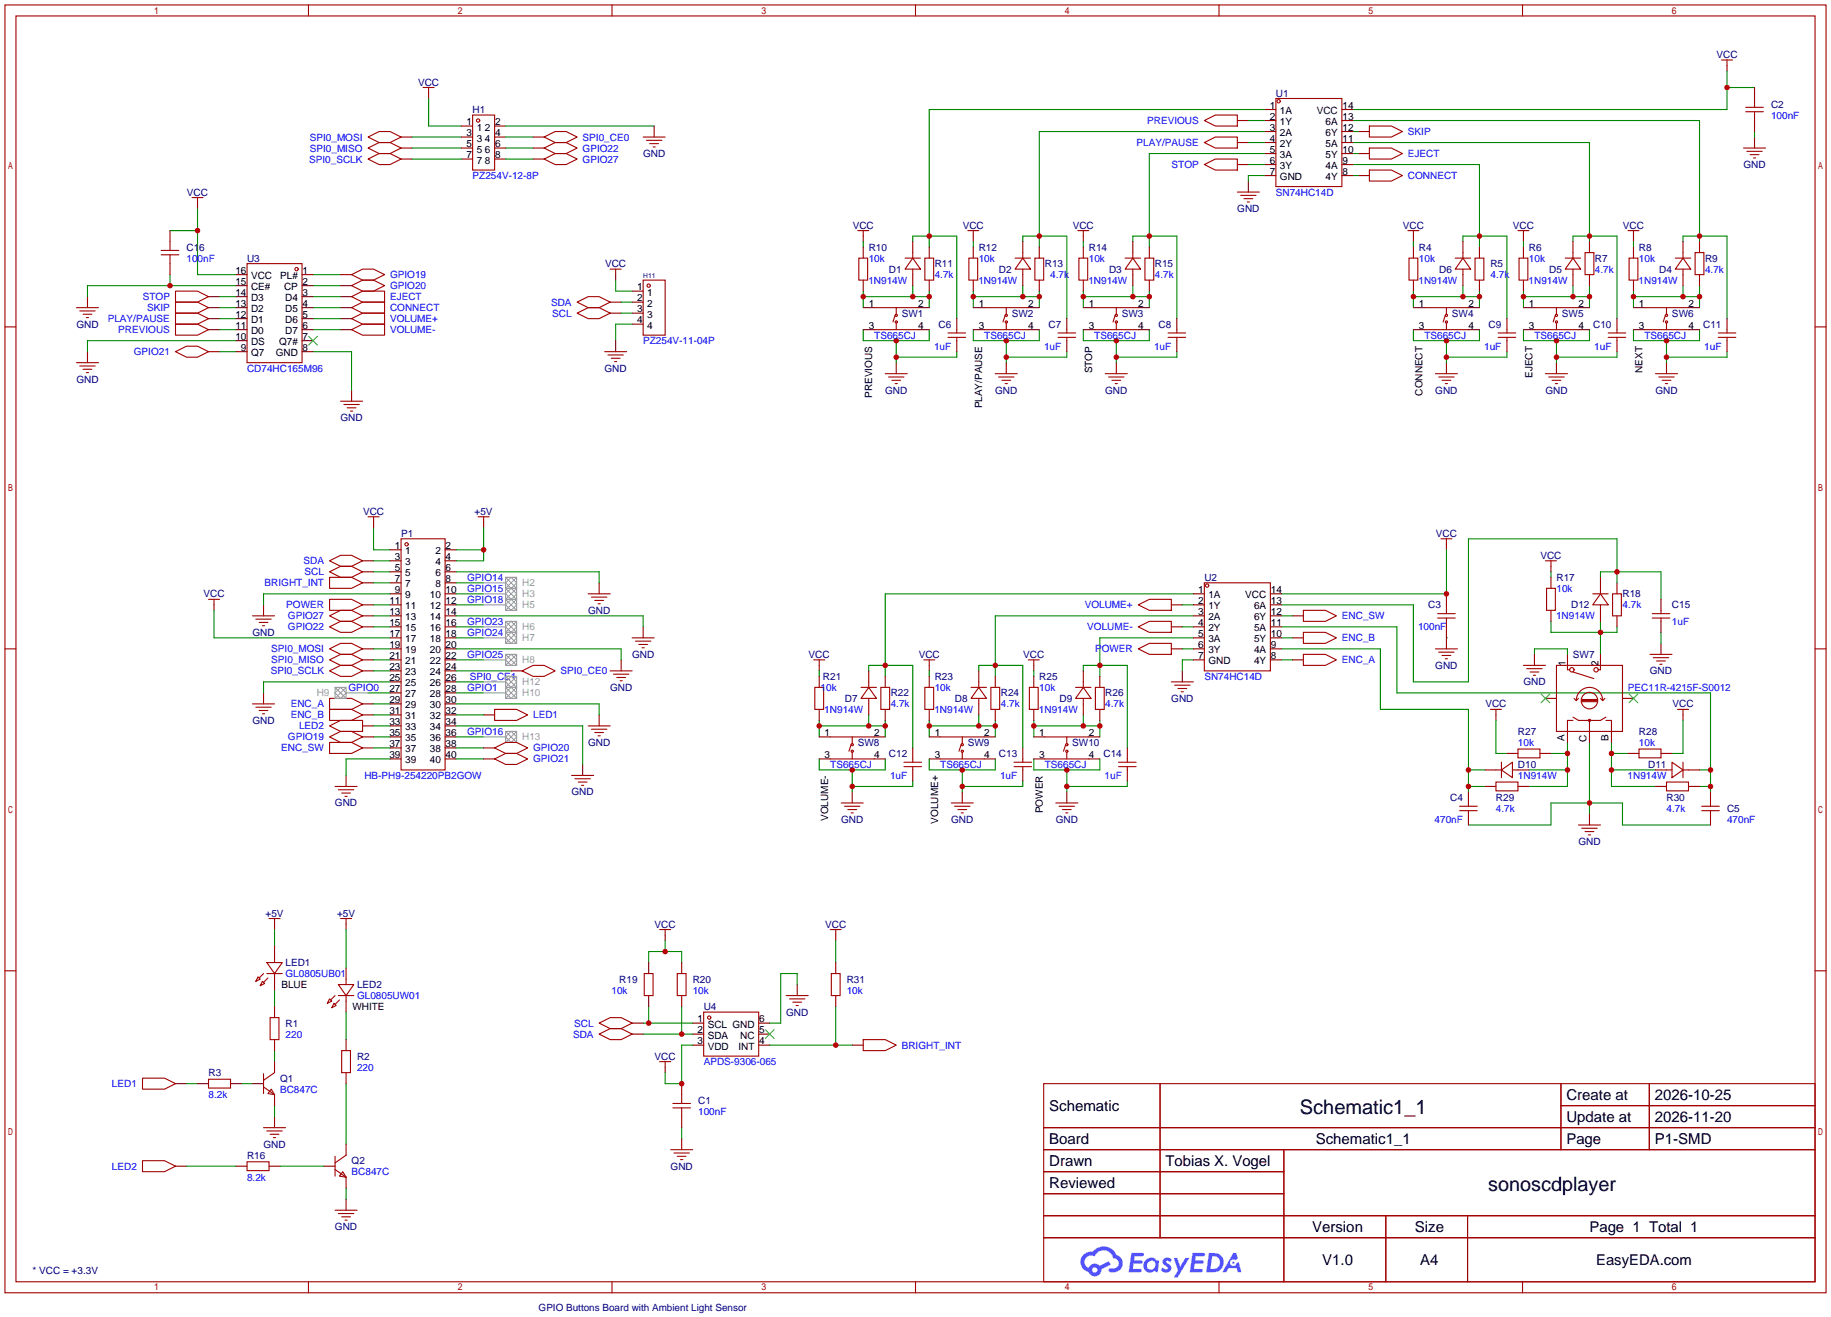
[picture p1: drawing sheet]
<svg xmlns="http://www.w3.org/2000/svg" width="423mm" height="304mm" viewBox="0 0 423 304" stroke-linecap="round" stroke-linejoin="round" font-family="sans-serif">
<defs><g id="words">
<g font-size="4.6">
<text x="300.1" y="257">Schematic1_1</text>
<text x="343.6" y="274.7">sonoscdplayer</text>
</g>
<g font-size="3.5">
<text x="242.2" y="256.4">Schematic</text>
<text x="361.6" y="253.9">Create at</text>
<text x="382" y="253.9">2026-10-25</text>
<text x="361.6" y="259">Update at</text>
<text x="382" y="259">2026-11-20</text>
<text x="242.2" y="264">Board</text>
<text x="242.2" y="269.1">Drawn</text>
<text x="303.7" y="264">Schematic1_1</text>
<text x="382" y="264">P1-SMD</text>
<text x="242.2" y="274.2">Reviewed</text>
<text x="302.9" y="284.4">Version</text>
<text x="326.6" y="284.4">Size</text>
<text x="305.2" y="292">V1.0</text>
<text x="327.8" y="292">A4</text>
</g>
<g font-size="3.4">
<text x="361.6" y="264">Page</text>
<text x="269" y="269.1">Tobias X. Vogel</text>
<text x="366.9" y="284.3">Page 1 Total 1</text>
<text x="368.4" y="291.9">EasyEDA.com</text>
</g>
<g font-size="2.3" fill="#000080">
<text x="396.2" y="13.4">VCC</text>
<text x="96.5" y="19.7">VCC</text>
<text x="294.5" y="22.3">U1</text>
<text x="109.1" y="26.1">H1</text>
<text x="408.8" y="24.8">C2</text>
<text x="148.4" y="36.2">GND</text>
<text x="402.4" y="38.8">GND</text>
<text x="43.2" y="45.1">VCC</text>
<text x="196.8" y="52.8">VCC</text>
<text x="222.2" y="52.8">VCC</text>
<text x="247.6" y="52.8">VCC</text>
<text x="285.6" y="48.9">GND</text>
<text x="323.8" y="52.8">VCC</text>
<text x="349.2" y="52.8">VCC</text>
<text x="374.6" y="52.8">VCC</text>
<text x="43.1" y="57.8">C16</text>
<text x="200.5" y="57.8">R10</text>
<text x="225.9" y="57.8">R12</text>
<text x="251.3" y="57.8">R14</text>
<text x="327.5" y="57.8">R4</text>
<text x="352.9" y="57.8">R6</text>
<text x="378.3" y="57.8">R8</text>
<text x="57" y="60.4">U3</text>
<text x="139.7" y="61.6">VCC</text>
<text x="205.2" y="62.9">D1</text>
<text x="215.8" y="61.6">R11</text>
<text x="230.6" y="62.9">D2</text>
<text x="241.2" y="61.6">R13</text>
<text x="256" y="62.9">D3</text>
<text x="266.6" y="61.6">R15</text>
<text x="332.2" y="62.9">D6</text>
<text x="344" y="61.6">R5</text>
<text x="357.6" y="62.9">D5</text>
<text x="368.2" y="60.4">R7</text>
<text x="383" y="62.9">D4</text>
<text x="393.6" y="60.4">R9</text>
<text x="17.6" y="75.6">GND</text>
<text x="208.2" y="73.1">SW1</text>
<text x="216.6" y="75.6">C6</text>
<text x="233.6" y="73.1">SW2</text>
<text x="242" y="75.6">C7</text>
<text x="259" y="73.1">SW3</text>
<text x="267.4" y="75.6">C8</text>
<text x="335.2" y="73.1">SW4</text>
<text x="343.6" y="75.6">C9</text>
<text x="360.6" y="73.1">SW5</text>
<text x="367.7" y="75.6">C10</text>
<text x="386" y="73.1">SW6</text>
<text x="393.1" y="75.6">C11</text>
<text x="17.6" y="88.3">GND</text>
<text x="139.5" y="85.8">GND</text>
<text x="204.3" y="90.9">GND</text>
<text x="229.7" y="90.9">GND</text>
<text x="255.1" y="90.9">GND</text>
<text x="331.3" y="90.9">GND</text>
<text x="356.7" y="90.9">GND</text>
<text x="382.1" y="90.9">GND</text>
<text x="78.6" y="97.2">GND</text>
<text x="83.8" y="118.8">VCC</text>
<text x="109.5" y="118.8">+5V</text>
<text x="92.6" y="123.9">P1</text>
<text x="331.4" y="123.9">VCC</text>
<text x="355.6" y="129">VCC</text>
<text x="47" y="137.8">VCC</text>
<text x="278" y="134">U2</text>
<text x="359.3" y="134">R17</text>
<text x="374.5" y="137.8">R18</text>
<text x="135.7" y="141.7">GND</text>
<text x="329.7" y="140.4">C3</text>
<text x="362.7" y="140.4">D12</text>
<text x="386" y="140.4">C15</text>
<text x="58.3" y="146.7">GND</text>
<text x="145.9" y="151.8">GND</text>
<text x="186.7" y="151.8">VCC</text>
<text x="212.1" y="151.8">VCC</text>
<text x="236.2" y="151.8">VCC</text>
<text x="331.3" y="154.4">GND</text>
<text x="363.1" y="151.8">SW7</text>
<text x="380.8" y="155.6">GND</text>
<text x="140.8" y="159.4">GND</text>
<text x="189.9" y="156.9">R21</text>
<text x="195" y="162">D7</text>
<text x="205.6" y="160.7">R22</text>
<text x="215.8" y="156.9">R23</text>
<text x="220.4" y="162">D8</text>
<text x="231" y="160.7">R24</text>
<text x="239.9" y="156.9">R25</text>
<text x="244.6" y="162">D9</text>
<text x="255.1" y="160.7">R26</text>
<text x="270.4" y="162">GND</text>
<text x="351.6" y="158.2">GND</text>
<text x="58.3" y="167.1">GND</text>
<text x="342.9" y="163.2">VCC</text>
<text x="386.1" y="163.2">VCC</text>
<text x="135.7" y="172.1">GND</text>
<text x="198" y="172.1">SW8</text>
<text x="223.4" y="172.1">SW9</text>
<text x="247.5" y="172.1">SW10</text>
<text x="350.4" y="169.6">R27</text>
<text x="378.3" y="169.6">R28</text>
<text x="205.2" y="174.7">C12</text>
<text x="230.6" y="174.7">C13</text>
<text x="254.7" y="174.7">C14</text>
<text x="350.4" y="177.2">D10</text>
<text x="380.4" y="177.2">D11</text>
<text x="131.9" y="183.6">GND</text>
<text x="334.7" y="184.8">C4</text>
<text x="345.3" y="184.8">R29</text>
<text x="384.7" y="184.8">R30</text>
<text x="77.3" y="186.1">GND</text>
<text x="194.2" y="189.9">GND</text>
<text x="219.6" y="189.9">GND</text>
<text x="243.7" y="189.9">GND</text>
<text x="398.7" y="187.4">C5</text>
<text x="364.3" y="195">GND</text>
<text x="61.3" y="211.5">+5V</text>
<text x="77.8" y="211.5">+5V</text>
<text x="151.1" y="214">VCC</text>
<text x="190.5" y="214">VCC</text>
<text x="65.9" y="222.9">LED1</text>
<text x="143" y="226.7">R19</text>
<text x="159.9" y="226.7">R20</text>
<text x="195.5" y="226.7">R31</text>
<text x="82.4" y="228">LED2</text>
<text x="162.4" y="233.1">U4</text>
<text x="65.9" y="236.9">R1</text>
<text x="181.5" y="234.4">GND</text>
<text x="82.4" y="244.5">R2</text>
<text x="151.1" y="244.5">VCC</text>
<text x="48.1" y="248.3">R3</text>
<text x="64.6" y="249.6">Q1</text>
<text x="161.2" y="254.7">C1</text>
<text x="57" y="267.4">R16</text>
<text x="60.8" y="264.8">GND</text>
<text x="81.2" y="268.7">Q2</text>
<text x="154.8" y="269.9">GND</text>
<text x="77.3" y="283.9">GND</text>
<text x="124.3" y="302.4">GPIO Buttons Board with Ambient Light Sensor</text>
</g>
<g font-size="2.3">
<text x="107.7" y="28.9">1</text>
<text x="114.3" y="28.9">2</text>
<text x="293.1" y="25">1</text>
<text x="293.1" y="27.6">2</text>
<text x="295.5" y="26.3">1A</text>
<text x="295.5" y="28.9">1Y</text>
<text x="303.9" y="26.3">VCC</text>
<text x="306" y="28.9">6A</text>
<text x="309.9" y="27.6">13</text>
<text x="309.9" y="25">14</text>
<text x="107.7" y="31.4">3</text>
<text x="107.7" y="33.9">5</text>
<text x="110" y="30.1">1</text>
<text x="110" y="32.7">3</text>
<text x="110" y="35.2">5</text>
<text x="112" y="35.2">6</text>
<text x="112" y="32.7">4</text>
<text x="112" y="30.1">2</text>
<text x="114.3" y="33.9">6</text>
<text x="114.3" y="31.4">4</text>
<text x="293.1" y="30.1">3</text>
<text x="293.1" y="32.7">4</text>
<text x="293.1" y="35.2">5</text>
<text x="295.5" y="31.4">2A</text>
<text x="295.5" y="33.9">2Y</text>
<text x="306" y="33.9">5A</text>
<text x="306" y="31.4">6Y</text>
<text x="309.9" y="35.2">10</text>
<text x="309.9" y="32.7">11</text>
<text x="309.9" y="30.1">12</text>
<text x="107.7" y="36.5">7</text>
<text x="110" y="37.7">7</text>
<text x="112" y="37.7">8</text>
<text x="114.3" y="36.5">8</text>
<text x="293.1" y="37.7">6</text>
<text x="293.1" y="40.3">7</text>
<text x="295.5" y="36.5">3A</text>
<text x="295.5" y="39">3Y</text>
<text x="295.5" y="41.6">GND</text>
<text x="306" y="41.6">4Y</text>
<text x="306" y="39">4A</text>
<text x="306" y="36.5">5Y</text>
<text x="309.9" y="40.3">8</text>
<text x="309.9" y="37.7">9</text>
<text x="54.3" y="65.7">15</text>
<text x="54.3" y="63.1">16</text>
<text x="58" y="64.4">VCC</text>
<text x="64.7" y="64.4">PL#</text>
<text x="69.8" y="63.1">1</text>
<text x="69.8" y="65.7">2</text>
<text x="54.3" y="70.8">13</text>
<text x="54.3" y="68.2">14</text>
<text x="58" y="69.5">D3</text>
<text x="58" y="67">CE#</text>
<text x="65.6" y="67">CP</text>
<text x="65.8" y="69.5">D4</text>
<text x="69.8" y="68.2">3</text>
<text x="69.8" y="70.8">4</text>
<text x="147.1" y="67">1</text>
<text x="147.1" y="69.5">2</text>
<text x="149.4" y="68.2">1</text>
<text x="149.4" y="70.8">2</text>
<text x="200.5" y="70.8">1</text>
<text x="212" y="70.8">2</text>
<text x="225.9" y="70.8">1</text>
<text x="237.4" y="70.8">2</text>
<text x="251.3" y="70.8">1</text>
<text x="262.8" y="70.8">2</text>
<text x="327.5" y="70.8">1</text>
<text x="339" y="70.8">2</text>
<text x="352.9" y="70.8">1</text>
<text x="364.4" y="70.8">2</text>
<text x="378.3" y="70.8">1</text>
<text x="389.8" y="70.8">2</text>
<text x="54.3" y="75.8">11</text>
<text x="54.3" y="73.3">12</text>
<text x="58" y="77.1">D0</text>
<text x="58" y="74.6">D1</text>
<text x="58" y="72">D2</text>
<text x="65.8" y="72">D5</text>
<text x="65.8" y="74.6">D6</text>
<text x="65.8" y="77.1">D7</text>
<text x="69.8" y="73.3">5</text>
<text x="69.8" y="75.8">6</text>
<text x="147.1" y="72">3</text>
<text x="147.1" y="74.6">4</text>
<text x="149.4" y="73.3">3</text>
<text x="149.4" y="75.8">4</text>
<text x="200.5" y="75.8">3</text>
<text x="212" y="75.8">4</text>
<text x="225.9" y="75.8">3</text>
<text x="237.4" y="75.8">4</text>
<text x="251.3" y="75.8">3</text>
<text x="262.8" y="75.8">4</text>
<text x="327.5" y="75.8">3</text>
<text x="339" y="75.8">4</text>
<text x="352.9" y="75.8">3</text>
<text x="364.4" y="75.8">4</text>
<text x="378.3" y="75.8">3</text>
<text x="389.8" y="75.8">4</text>
<text x="54.3" y="78.4">10</text>
<text x="55.6" y="80.9">9</text>
<text x="58" y="82.2">Q7</text>
<text x="58" y="79.7">DS</text>
<text x="63.7" y="82.2">GND</text>
<text x="64.4" y="79.7">Q7#</text>
<text x="69.8" y="78.4">7</text>
<text x="69.8" y="80.9">8</text>
<text x="252.1" y="86.2" transform="rotate(-90 252.1 86.2)">STOP</text>
<text x="353.7" y="87.2" transform="rotate(-90 353.7 87.2)">EJECT</text>
<text x="379.1" y="86" transform="rotate(-90 379.1 86)">NEXT</text>
<text x="201.3" y="91.8" transform="rotate(-90 201.3 91.8)">PREVIOUS</text>
<text x="226.7" y="94.3" transform="rotate(-90 226.7 94.3)">PLAY/PAUSE</text>
<text x="328.3" y="91.3" transform="rotate(-90 328.3 91.3)">CONNECT</text>
<text x="91.2" y="126.6">1</text>
<text x="91.2" y="129.2">3</text>
<text x="91.2" y="131.7">5</text>
<text x="93.5" y="127.9">1</text>
<text x="93.5" y="130.5">3</text>
<text x="100.5" y="130.5">4</text>
<text x="100.5" y="127.9">2</text>
<text x="102.9" y="131.7">6</text>
<text x="102.9" y="129.2">4</text>
<text x="102.9" y="126.6">2</text>
<text x="91.2" y="134.3">7</text>
<text x="91.2" y="136.8">9</text>
<text x="93.5" y="133">5</text>
<text x="93.5" y="135.5">7</text>
<text x="100.5" y="135.5">8</text>
<text x="100.5" y="133">6</text>
<text x="102.9" y="136.8">10</text>
<text x="102.9" y="134.3">8</text>
<text x="276.6" y="136.8">1</text>
<text x="293.4" y="136.8">14</text>
<text x="89.9" y="139.3">11</text>
<text x="89.9" y="141.9">13</text>
<text x="93.5" y="138.1">9</text>
<text x="93.5" y="140.6">11</text>
<text x="93.5" y="143.2">13</text>
<text x="99.2" y="143.2">14</text>
<text x="99.2" y="140.6">12</text>
<text x="99.2" y="138.1">10</text>
<text x="102.9" y="141.9">14</text>
<text x="102.9" y="139.3">12</text>
<text x="276.6" y="139.3">2</text>
<text x="276.6" y="141.9">3</text>
<text x="278.9" y="138.1">1A</text>
<text x="278.9" y="140.6">1Y</text>
<text x="278.9" y="143.2">2A</text>
<text x="287.4" y="138.1">VCC</text>
<text x="289.5" y="143.2">6Y</text>
<text x="289.5" y="140.6">6A</text>
<text x="293.4" y="141.9">12</text>
<text x="293.4" y="139.3">13</text>
<text x="89.9" y="144.4">15</text>
<text x="89.9" y="147">17</text>
<text x="89.9" y="149.5">19</text>
<text x="93.5" y="145.7">15</text>
<text x="93.5" y="148.2">17</text>
<text x="99.2" y="148.2">18</text>
<text x="99.2" y="145.7">16</text>
<text x="102.9" y="149.5">20</text>
<text x="102.9" y="147">18</text>
<text x="102.9" y="144.4">16</text>
<text x="276.6" y="144.4">4</text>
<text x="276.6" y="147">5</text>
<text x="276.6" y="149.5">6</text>
<text x="278.9" y="145.7">2Y</text>
<text x="278.9" y="148.2">3A</text>
<text x="289.5" y="148.2">5Y</text>
<text x="289.5" y="145.7">5A</text>
<text x="293.4" y="149.5">9</text>
<text x="293.4" y="147">10</text>
<text x="293.4" y="144.4">11</text>
<text x="89.9" y="152">21</text>
<text x="89.9" y="154.6">23</text>
<text x="93.5" y="150.8">19</text>
<text x="93.5" y="153.3">21</text>
<text x="93.5" y="155.9">23</text>
<text x="99.2" y="155.9">24</text>
<text x="99.2" y="153.3">22</text>
<text x="99.2" y="150.8">20</text>
<text x="102.9" y="154.6">24</text>
<text x="102.9" y="152">22</text>
<text x="276.6" y="152">7</text>
<text x="278.9" y="150.8">3Y</text>
<text x="278.9" y="153.3">GND</text>
<text x="289.5" y="153.3">4Y</text>
<text x="289.5" y="150.8">4A</text>
<text x="293.4" y="152">8</text>
<text x="361.4" y="153.7" transform="rotate(-90 361.4 153.7)">1</text>
<text x="369" y="153.7" transform="rotate(-90 369 153.7)">2</text>
<text x="89.9" y="157.1">25</text>
<text x="89.9" y="159.7">27</text>
<text x="93.5" y="158.4">25</text>
<text x="93.5" y="160.9">27</text>
<text x="99.2" y="160.9">28</text>
<text x="99.2" y="158.4">26</text>
<text x="102.9" y="159.7">28</text>
<text x="102.9" y="157.1">26</text>
<text x="89.9" y="162.2">29</text>
<text x="89.9" y="164.7">31</text>
<text x="89.9" y="167.3">33</text>
<text x="93.5" y="163.5">29</text>
<text x="93.5" y="166">31</text>
<text x="99.2" y="166">32</text>
<text x="99.2" y="163.5">30</text>
<text x="102.9" y="167.3">34</text>
<text x="102.9" y="164.7">32</text>
<text x="102.9" y="162.2">30</text>
<text x="89.9" y="169.8">35</text>
<text x="89.9" y="172.4">37</text>
<text x="93.5" y="168.6">33</text>
<text x="93.5" y="171.1">35</text>
<text x="93.5" y="173.6">37</text>
<text x="99.2" y="173.6">38</text>
<text x="99.2" y="171.1">36</text>
<text x="99.2" y="168.6">34</text>
<text x="102.9" y="172.4">38</text>
<text x="102.9" y="169.8">36</text>
<text x="190.4" y="169.8">1</text>
<text x="201.8" y="169.8">2</text>
<text x="215.8" y="169.8">1</text>
<text x="227.2" y="169.8">2</text>
<text x="239.9" y="169.8">1</text>
<text x="251.3" y="169.8">2</text>
<text x="361.1" y="171.1" transform="rotate(-90 361.1 171.1)">A</text>
<text x="366.2" y="171.2" transform="rotate(-90 366.2 171.2)">C</text>
<text x="371.3" y="171.1" transform="rotate(-90 371.3 171.1)">B</text>
<text x="89.9" y="174.9">39</text>
<text x="93.5" y="176.2">39</text>
<text x="99.2" y="176.2">40</text>
<text x="102.9" y="174.9">40</text>
<text x="190.4" y="174.9">3</text>
<text x="201.8" y="174.9">4</text>
<text x="215.8" y="174.9">3</text>
<text x="227.2" y="174.9">4</text>
<text x="239.9" y="174.9">3</text>
<text x="251.3" y="174.9">4</text>
<text x="191.2" y="189.5" transform="rotate(-90 191.2 189.5)">VOLUME-</text>
<text x="216.6" y="190" transform="rotate(-90 216.6 190)">VOLUME+</text>
<text x="240.7" y="187.7" transform="rotate(-90 240.7 187.7)">POWER</text>
<text x="65" y="228">BLUE</text>
<text x="81.3" y="233.1">WHITE</text>
<text x="161" y="235.9">1</text>
<text x="161" y="238.4">2</text>
<text x="163.4" y="237.1">SCL GND</text>
<text x="163.4" y="239.7">SDA</text>
<text x="170.9" y="239.7">NC</text>
<text x="175.3" y="238.4">5</text>
<text x="175.3" y="235.9">6</text>
<text x="161" y="240.9">3</text>
<text x="163.4" y="242.2">VDD</text>
<text x="170.5" y="242.2">INT</text>
<text x="175.3" y="240.9">4</text>
</g>
<g font-size="2.3" fill="#00f">
<text x="264.8" y="28.6">PREVIOUS</text>
<text x="408.8" y="27.4">100nF</text>
<text x="71.5" y="32.4">SPI0_MOSI</text>
<text x="71.5" y="35">SPI0_MISO</text>
<text x="134.5" y="32.4">SPI0_CE0</text>
<text x="134.5" y="35">GPIO22</text>
<text x="262.4" y="33.7">PLAY/PAUSE</text>
<text x="325" y="31.2">SKIP</text>
<text x="71.4" y="37.5">SPI0_SCLK</text>
<text x="109.1" y="41.3">PZ254V-12-8P</text>
<text x="134.5" y="37.5">GPIO27</text>
<text x="270.4" y="38.8">STOP</text>
<text x="325" y="36.2">EJECT</text>
<text x="325" y="41.3">CONNECT</text>
<text x="294.5" y="45.1">SN74HC14D</text>
<text x="43.1" y="60.4">100nF</text>
<text x="90" y="64.2">GPIO19</text>
<text x="200.4" y="65.5">1N914W</text>
<text x="200.5" y="60.4">10k</text>
<text x="215.8" y="64.2">4.7k</text>
<text x="225.8" y="65.5">1N914W</text>
<text x="225.9" y="60.4">10k</text>
<text x="242.4" y="64.2">4.7k</text>
<text x="251.2" y="65.5">1N914W</text>
<text x="251.3" y="60.4">10k</text>
<text x="266.6" y="64.2">4.7k</text>
<text x="327.4" y="65.5">1N914W</text>
<text x="327.5" y="60.4">10k</text>
<text x="344" y="64.2">4.7k</text>
<text x="352.8" y="65.5">1N914W</text>
<text x="352.9" y="60.4">10k</text>
<text x="368.2" y="62.9">4.7k</text>
<text x="378.2" y="65.5">1N914W</text>
<text x="378.3" y="60.4">10k</text>
<text x="393.6" y="62.9">4.7k</text>
<text x="33" y="69.3">STOP</text>
<text x="34" y="71.8">SKIP</text>
<text x="90" y="69.3">EJECT</text>
<text x="90" y="71.8">CONNECT</text>
<text x="90" y="66.7">GPIO20</text>
<text x="127.2" y="70.5">SDA</text>
<text x="24.9" y="74.3">PLAY/PAUSE</text>
<text x="27.3" y="76.9">PREVIOUS</text>
<text x="90" y="74.3">VOLUME+</text>
<text x="90" y="76.9">VOLUME-</text>
<text x="127.5" y="73.1">SCL</text>
<text x="30.9" y="82">GPIO21</text>
<text x="148.5" y="79.4">PZ254V-11-04P</text>
<text x="201.8" y="78.2">TS665CJ</text>
<text x="215.6" y="80.7">1uF</text>
<text x="227.2" y="78.2">TS665CJ</text>
<text x="241" y="80.7">1uF</text>
<text x="252.6" y="78.2">TS665CJ</text>
<text x="266.4" y="80.7">1uF</text>
<text x="328.8" y="78.2">TS665CJ</text>
<text x="342.6" y="80.7">1uF</text>
<text x="354.2" y="78.2">TS665CJ</text>
<text x="368" y="80.7">1uF</text>
<text x="379.6" y="78.2">TS665CJ</text>
<text x="393.4" y="80.7">1uF</text>
<text x="57" y="85.8">CD74HC165M96</text>
<text x="70.1" y="130.2">SDA</text>
<text x="61.1" y="135.3">BRIGHT_INT</text>
<text x="70.3" y="132.8">SCL</text>
<text x="107.8" y="136.6">GPIO15</text>
<text x="107.8" y="134">GPIO14</text>
<text x="359.3" y="136.6">10k</text>
<text x="66.1" y="140.4">POWER</text>
<text x="66.5" y="142.9">GPIO27</text>
<text x="107.8" y="139.1">GPIO18</text>
<text x="250.4" y="140.4">VOLUME+</text>
<text x="309.8" y="142.9">ENC_SW</text>
<text x="359.2" y="142.9">1N914W</text>
<text x="374.5" y="140.4">4.7k</text>
<text x="66.5" y="145.5">GPIO22</text>
<text x="107.8" y="146.7">GPIO24</text>
<text x="107.8" y="144.2">GPIO23</text>
<text x="251" y="145.5">VOLUME-</text>
<text x="309.8" y="148">ENC_B</text>
<text x="327.3" y="145.5">100nF</text>
<text x="386" y="144.2">1uF</text>
<text x="62.5" y="155.6">SPI0_SCLK</text>
<text x="62.6" y="150.5">SPI0_MOSI</text>
<text x="62.6" y="153.1">SPI0_MISO</text>
<text x="107.8" y="151.8">GPIO25</text>
<text x="129.4" y="155.6">SPI0_CE0</text>
<text x="252.8" y="150.5">POWER</text>
<text x="309.8" y="153.1">ENC_A</text>
<text x="80.4" y="159.4">GPIO0</text>
<text x="107.8" y="159.4">GPIO1</text>
<text x="108.5" y="156.9">SPI0_CE1</text>
<text x="189.4" y="159.4">10k</text>
<text x="215.8" y="159.4">10k</text>
<text x="239.9" y="159.4">10k</text>
<text x="278" y="156.9">SN74HC14D</text>
<text x="375.8" y="159.4">PEC11R-4215F-S0012</text>
<text x="67.1" y="163.2">ENC_A</text>
<text x="67.1" y="165.8">ENC_B</text>
<text x="123.1" y="165.8">LED1</text>
<text x="190.3" y="164.5">1N914W</text>
<text x="205.6" y="163.2">4.7k</text>
<text x="215.7" y="164.5">1N914W</text>
<text x="231" y="163.2">4.7k</text>
<text x="239.8" y="164.5">1N914W</text>
<text x="255.1" y="163.2">4.7k</text>
<text x="64.9" y="173.4">ENC_SW</text>
<text x="66.5" y="170.9">GPIO19</text>
<text x="69" y="168.3">LED2</text>
<text x="107.8" y="169.6">GPIO16</text>
<text x="123.1" y="173.4">GPIO20</text>
<text x="350.4" y="172.1">10k</text>
<text x="378.3" y="172.1">10k</text>
<text x="84.1" y="179.8">HB-PH9-254220PB2GOW</text>
<text x="123.1" y="175.9">GPIO21</text>
<text x="191.6" y="177.2">TS665CJ</text>
<text x="205.4" y="179.8">1uF</text>
<text x="217" y="177.2">TS665CJ</text>
<text x="230.8" y="179.8">1uF</text>
<text x="241.2" y="177.2">TS665CJ</text>
<text x="255" y="179.8">1uF</text>
<text x="350.4" y="179.8">1N914W</text>
<text x="375.7" y="179.8">1N914W</text>
<text x="331.1" y="189.9">470nF</text>
<text x="345.3" y="187.4">4.7k</text>
<text x="384.7" y="187.4">4.7k</text>
<text x="398.7" y="189.9">470nF</text>
<text x="65.9" y="225.5">GL0805UB01</text>
<text x="82.4" y="230.6">GL0805UW01</text>
<text x="141.2" y="229.3">10k</text>
<text x="159.9" y="229.3">10k</text>
<text x="195.5" y="229.3">10k</text>
<text x="65.9" y="239.4">220</text>
<text x="132.3" y="239.4">SDA</text>
<text x="132.5" y="236.9">SCL</text>
<text x="162.4" y="245.8">APDS-9306-065</text>
<text x="208.2" y="242">BRIGHT_INT</text>
<text x="25.8" y="250.9">LED1</text>
<text x="82.4" y="247.1">220</text>
<text x="48.1" y="253.4">8.2k</text>
<text x="64.6" y="252.1">BC847C</text>
<text x="161.2" y="257.2">100nF</text>
<text x="25.8" y="269.9">LED2</text>
<text x="57" y="272.5">8.2k</text>
<text x="81.2" y="271.2">BC847C</text>
</g>
<g font-size="2.3" fill="#999">
<text x="120.5" y="135.3">H2</text>
<text x="120.5" y="137.8">H3</text>
<text x="120.5" y="140.4">H5</text>
<text x="120.5" y="145.5">H6</text>
<text x="120.5" y="148">H7</text>
<text x="120.5" y="153.1">H8</text>
<text x="73.1" y="160.7">H9</text>
<text x="120.5" y="158.2">H12</text>
<text x="120.5" y="160.7">H10</text>
<text x="120.5" y="170.9">H13</text>
</g>
<text font-size="2.3" fill="#006" x="7.5" y="294.1">* VCC = +3.3V</text>
<text font-size="1.6" fill="#000080" x="148.5" y="64.2">H11</text>
</g></defs>
<g fill="none" stroke="#a10000" stroke-width=".25">
<path d="M1.1 1.1h420.4v297.2h-420.4zM3.7 3.7h415.3v292.1h-415.3zM71.2 1.1v2.6M141.3 1.1v2.6M211.3 1.1v2.6M281.4 1.1v2.6M351.5 1.1v2.6M1.1 75.4h2.6M419 75.4h2.5M1.1 149.7h2.6M419 149.7h2.5M1.1 224h2.6"/>
<path d="M419 224h2.5M240.9 250.1h178.1v45.7h-178.1zM267.8 250.1v35.5M360.3 250.1v15.2M360.3 255.1h58.7M380.7 250.1v15.2M240.9 260.2h178.1M240.9 265.3h178.1M240.9 270.4h55.5M240.9 275.5h55.5M296.4 265.3v30.5M71.2 295.8v2.5"/>
<path d="M141.3 295.8v2.5M211.3 295.8v2.5M240.9 280.5h178.1M240.9 285.6h178.1M281.4 295.8v2.5M319.9 280.5v15.3M338.8 280.5v15.3M351.5 295.8v2.5"/>
</g>
<g fill="#5487ff">
<path d="M268.7 290.5a1.3 1.3 0 0 1 1.8 .2l-.4 .7a.54 .54 0 0 0-.9-.3l.1 .2a1.28 1.28 0 0 1 .8 2.1 1.53 1.53 0 0 1-2.2-.3l.5-.6 .8 .4a.31 .31 0 0 0 .4-.2 .31 .31 0 0 0-.3-.4 1.12 1.12 0 0 1-.6-1.8z"/>
<path d="M270.9 290.3h.9l.6 1.9 1.2-1.9h.9l-2.7 4.5h-.9l1-1.7z"/>
<path d="M261.2 289.1h2.2a.46 .46 0 0 1 .5 .1 .46 .46 0 0 1 .1 .5l-.3 .2h-1.8l-.1 .9h1.6a.4 .4 0 0 1 .4 .5 .4 .4 0 0 1-.4 .3h-1.7l-.2 1.2h1.4a.46 .46 0 0 1 .5 .1 .46 .46 0 0 1 .1 .5l-.3 .2h-2.7z"/>
<path d="M275.3 289.1h2.2a.47 .47 0 0 1 .5 .1 .47 .47 0 0 1 .1 .5l-.3 .2h-1.8l-.1 .9h1.6a.4 .4 0 0 1 .4 .5 .4 .4 0 0 1-.4 .3h-1.7l-.2 1.2h1.4a.46 .46 0 0 1 .5 .1 .46 .46 0 0 1 .1 .5l-.3 .2h-2.7z"/>
<path d="M284.7 289.1h.7l.3 1.4-.6 .3a.75 .75 0 0 0-1.1 .3 .75 .75 0 0 0 .5 1.1 .75 .75 0 0 0 .9-.7l.5-.3 .7 2.4h-.9l-.2-1h-1.9l-.5 1h-.9z"/>
<path d="M279.1 289.1l-.7 4.5h1.5a2.27 2.27 0 0 0 2.6-2.3 2.27 2.27 0 0 0-2.7-2.2zM279.8 289.9a1.5 1.5 0 0 1 1.8 1.5 1.5 1.5 0 0 1-1.9 1.4h-.3z"/>
<path d="M264.5 290.7a1.6 1.6 0 0 0-.3 2.3 1.6 1.6 0 0 0 2.3 .2l.8 .4 .3-2.5-.2-.3h-.5a1.58 1.58 0 0 0-2.4-.1zM265.1 291.3a.99 .99 0 0 1 1.6 .5 .99 .99 0 0 1-1.3 1.1 .98 .98 0 0 1-.3-1.6z"/>
<path d="M250.1 289.5a2.37 2.37 0 0 0 1.2 4 1.54 1.54 0 0 0 1.7 1 1.54 1.54 0 0 0 1.3-1.6l2.1-1.1-.5-.8-2 1.1a1.57 1.57 0 0 0-2.6 .5 1.5 1.5 0 0 1-.8-2.1 1.5 1.5 0 0 1 2.2-.5 2.23 2.23 0 0 1 2.3-1.5 2.23 2.23 0 0 1 2 1.9 1.16 1.16 0 0 1 1.2 1 1.16 1.16 0 0 1-1.1 1.3h-.6a.47 .47 0 0 0-.6 .4 .47 .47 0 0 0 .4 .5 2.14 2.14 0 0 0 2.7-1.3 2.14 2.14 0 0 0-1.3-2.8 3.2 3.2 0 0 0-5.5-.7l-1.1 .1zM252.1 293.1a.6 .6 0 0 1 1.2 0 .6 .6 0 0 1-1.2 0z"/>
<circle cx="284.7" cy="291.4" r=".28"/>
</g>
<g fill="none" stroke="#870000" stroke-width=".25">
<path d="M199.3 54.5v1.3M224.7 54.5v1.3M250.1 54.5v1.3M326.3 54.5v1.3M351.7 54.5v1.3M377.1 54.5v1.3M206.9 83.7v2.5M232.3 83.7v2.5M257.7 83.7v2.5M333.9 83.7v2.5M359.3 83.7v2.5M384.7 83.7v2.5"/>
<path d="M358 130.7v1.3M189.1 153.5v1.3M214.5 153.5v1.3M238.6 153.5v1.3M196.7 182.8v2.5M222.1 182.8v2.5M246.3 182.8v2.5M159.9 236.1h2.5M159.9 238.6h2.5M175.1 236.1h2.6M175.1 238.6h2.6M184 227.2v2.5"/>
<path d="M153.5 246.3v1.2M159.9 241.2h2.5M175.1 241.2h2.6"/>
</g>
<g fill="none" stroke="#a10000" stroke-width=".25">
<path d="M198 53.2h2.5M199.3 53.2v1.3M223.4 53.2h2.5M224.7 53.2v1.3M248.8 53.2h2.5M250.1 53.2v1.3M325 53.2h2.5M326.3 53.2v1.3M350.4 53.2h2.5M351.7 53.2v1.3M375.8 53.2h2.5M377.1 53.2v1.3"/>
<path d="M204.3 86.2h5.1M205.1 87h3.6M205.9 87.8h2M206.6 88.5h.5M229.7 86.2h5.1M230.5 87h3.6M231.3 87.8h2M232 88.5h.5M255.1 86.2h5.1M255.9 87h3.6M256.7 87.8h2M257.4 88.5h.5"/>
<path d="M331.3 86.2h5.1M332.1 87h3.6M332.9 87.8h2M333.6 88.5h.5M356.7 86.2h5.1M357.5 87h3.6M358.3 87.8h2M359 88.5h.5M382.1 86.2h5.1M382.9 87h3.6M383.7 87.8h2M384.4 88.5h.5"/>
<path d="M356.7 129.4h2.6M358 129.4v1.3M187.8 152.3h2.6M189.1 152.3v1.2M213.2 152.3h2.6M214.5 152.3v1.2M237.4 152.3h2.5M238.6 152.3v1.2M194.2 185.3h5.1M194.9 186.1h3.6M195.7 186.8h2M196.5 187.6h.5"/>
<path d="M219.6 185.3h5.1M220.3 186.1h3.6M221.1 186.8h2M221.9 187.6h.5M243.7 185.3h5.1M244.5 186.1h3.5M245.2 186.8h2.1M246 187.6h.5M162.4 233.6h12.7v10.1h-12.7zM181.5 229.7h5.1M182.2 230.5h3.6M183 231.3h2"/>
<path d="M183.8 232h.5M152.3 245h2.5M153.5 245v1.3"/>
<circle cx="163.7" cy="234.8" r=".38"/>
</g>
<path d="M176.7 237.6l2 2M178.7 237.6l-2 2" fill="none" stroke="#3c3" stroke-width=".25"/>
<g fill="none" stroke="#008700" stroke-width=".25">
<path d="M199.3 55.8v1.2M224.7 55.8v1.2M250.1 55.8v1.2M326.3 55.8v1.2M351.7 55.8v1.2M377.1 55.8v1.2M199.3 76.1v2.5h15.2v-2.5M206.9 78.6v5.1M220.9 81.2v1.2h-14M358 132v1.2M189.1 154.8v1.3M214.5 154.8v1.3"/>
<path d="M238.6 154.8v1.3"/>
</g>
<g fill="#c00">
<circle cx="206.9" cy="78.6" r=".63"/>
<circle cx="206.9" cy="82.4" r=".63"/>
</g>
<path d="M189.1 175.1v2.6h15.2v-2.6M196.7 177.7v5.1M210.7 180.2v1.3h-14" fill="none" stroke="#008700" stroke-width=".25"/>
<g fill="#c00">
<circle cx="196.7" cy="177.7" r=".63"/>
<circle cx="196.7" cy="181.5" r=".63"/>
</g>
<path d="M224.7 76.1v2.5h15.2v-2.5M232.3 78.6v5.1M246.3 81.2v1.2h-14" fill="none" stroke="#008700" stroke-width=".25"/>
<g fill="#c00">
<circle cx="232.3" cy="78.6" r=".63"/>
<circle cx="232.3" cy="82.4" r=".63"/>
</g>
<path d="M214.5 175.1v2.6h15.2v-2.6M222.1 177.7v5.1M236.1 180.2v1.3h-14" fill="none" stroke="#008700" stroke-width=".25"/>
<g fill="#c00">
<circle cx="222.1" cy="177.7" r=".63"/>
<circle cx="222.1" cy="181.5" r=".63"/>
</g>
<path d="M250.1 76.1v2.5h15.2v-2.5M257.7 78.6v5.1M271.7 81.2v1.2h-14" fill="none" stroke="#008700" stroke-width=".25"/>
<g fill="#c00">
<circle cx="257.7" cy="78.6" r=".63"/>
<circle cx="257.7" cy="82.4" r=".63"/>
</g>
<path d="M326.3 76.1v2.5h15.2v-2.5M333.9 78.6v5.1M347.9 81.2v1.2h-14" fill="none" stroke="#008700" stroke-width=".25"/>
<g fill="#c00">
<circle cx="333.9" cy="78.6" r=".63"/>
<circle cx="333.9" cy="82.4" r=".63"/>
</g>
<path d="M238.6 175.1v2.6h15.3v-2.6M246.3 177.7v5.1M260.2 180.2v1.3h-13.9" fill="none" stroke="#008700" stroke-width=".25"/>
<g fill="#c00">
<circle cx="246.3" cy="177.7" r=".63"/>
<circle cx="246.3" cy="181.5" r=".63"/>
</g>
<path d="M377.1 76.1v2.5h15.2v-2.5M384.7 78.6v5.1M398.7 81.2v1.2h-14" fill="none" stroke="#008700" stroke-width=".25"/>
<g fill="#c00">
<circle cx="384.7" cy="78.6" r=".63"/>
<circle cx="384.7" cy="82.4" r=".63"/>
</g>
<path d="M351.7 76.1v2.5h15.2v-2.5M359.3 78.6v5.1M373.3 81.2v1.2h-14" fill="none" stroke="#008700" stroke-width=".25"/>
<g fill="#c00">
<circle cx="359.3" cy="78.6" r=".63"/>
<circle cx="359.3" cy="82.4" r=".63"/>
</g>
<path d="M250.1 67.2v3.8M250.1 68.5h15.2M261.5 65.9v2.6M265.3 67.2v3.8" fill="none" stroke="#008700" stroke-width=".25"/>
<g fill="#c00">
<circle cx="250.1" cy="68.5" r=".63"/>
<circle cx="261.5" cy="68.5" r=".63"/>
<circle cx="265.3" cy="68.5" r=".63"/>
</g>
<path d="M224.7 68.5h15.2M224.7 67.2v3.8M236.1 65.9v2.6M239.9 67.2v3.8" fill="none" stroke="#008700" stroke-width=".25"/>
<g fill="#c00">
<circle cx="224.7" cy="68.5" r=".63"/>
<circle cx="236.1" cy="68.5" r=".63"/>
<circle cx="239.9" cy="68.5" r=".63"/>
</g>
<path d="M326.3 68.5h15.2M326.3 67.2v3.8M337.7 65.9v2.6M341.5 67.2v3.8" fill="none" stroke="#008700" stroke-width=".25"/>
<g fill="#c00">
<circle cx="337.7" cy="68.5" r=".63"/>
<circle cx="326.3" cy="68.5" r=".63"/>
<circle cx="341.5" cy="68.5" r=".63"/>
</g>
<path d="M351.7 67.2v3.8M351.7 68.5h15.2M363.1 65.9v2.6M366.9 65.9v5.1" fill="none" stroke="#008700" stroke-width=".25"/>
<g fill="#c00">
<circle cx="351.7" cy="68.5" r=".63"/>
<circle cx="363.1" cy="68.5" r=".63"/>
<circle cx="366.9" cy="68.5" r=".63"/>
</g>
<path d="M377.1 67.2v3.8M377.1 68.5h15.2M388.5 65.9v2.6M392.3 65.9v5.1" fill="none" stroke="#008700" stroke-width=".25"/>
<g fill="#c00">
<circle cx="377.1" cy="68.5" r=".63"/>
<circle cx="388.5" cy="68.5" r=".63"/>
<circle cx="392.3" cy="68.5" r=".63"/>
</g>
<path d="M238.6 166.2v3.9M238.6 167.5h15.3M250.1 165v2.5M253.9 166.2v3.9" fill="none" stroke="#008700" stroke-width=".25"/>
<g fill="#c00">
<circle cx="238.6" cy="167.5" r=".63"/>
<circle cx="250.1" cy="167.5" r=".63"/>
<circle cx="253.9" cy="167.5" r=".63"/>
</g>
<path d="M199.3 68.5h15.2M199.3 67.2v3.8M210.7 65.9v2.6M214.5 67.2v3.8" fill="none" stroke="#008700" stroke-width=".25"/>
<g fill="#c00">
<circle cx="214.5" cy="68.5" r=".63"/>
<circle cx="210.7" cy="68.5" r=".63"/>
<circle cx="199.3" cy="68.5" r=".63"/>
</g>
<path d="M189.1 167.5h15.2M189.1 166.2v3.9M200.5 165v2.5M204.3 166.2v3.9" fill="none" stroke="#008700" stroke-width=".25"/>
<g fill="#c00">
<circle cx="204.3" cy="167.5" r=".63"/>
<circle cx="200.5" cy="167.5" r=".63"/>
<circle cx="189.1" cy="167.5" r=".63"/>
</g>
<path d="M214.5 167.5h15.2M214.5 166.2v3.9M225.9 165v2.5M229.7 166.2v3.9" fill="none" stroke="#008700" stroke-width=".25"/>
<g fill="#c00">
<circle cx="229.7" cy="167.5" r=".63"/>
<circle cx="225.9" cy="167.5" r=".63"/>
<circle cx="214.5" cy="167.5" r=".63"/>
</g>
<path d="M358 143.4v2.5h15.3v-1.2M369.4 143.4v7.6" fill="none" stroke="#008700" stroke-width=".25"/>
<circle cx="369.4" cy="145.9" r=".63" fill="#c00"/>
<path d="M196.7 241.2h2.6" fill="none" stroke="#870000" stroke-width=".25"/>
<path d="M199.3 239.9h5l2.6 1.3-2.6 1.2h-5z" fill="none" stroke="#a10000" stroke-width=".25"/>
<path d="M184 227.2v-2.5h-3.8v11.4h-2.5M192.9 232.3v8.9M177.7 241.2h19" fill="none" stroke="#008700" stroke-width=".25"/>
<circle cx="192.9" cy="241.2" r=".63" fill="#c00"/>
<path d="M148.5 236.1h11.4M149.7 232.3v3.8M159.9 241.2h-2.5v8.9h-3.9v-2.6" fill="none" stroke="#008700" stroke-width=".25"/>
<circle cx="149.7" cy="236.1" r=".63" fill="#c00"/>
<path d="M148.5 238.6h11.4M157.4 232.3v6.3" fill="none" stroke="#008700" stroke-width=".25"/>
<circle cx="157.4" cy="238.6" r=".63" fill="#c00"/>
<path d="M153.5 215.8v1.2M157.4 262.8v2.5" fill="none" stroke="#870000" stroke-width=".25"/>
<path d="M152.3 214.5h2.5M153.5 214.5v1.3M154.8 265.3h5.1M155.6 266.1h3.5M156.3 266.8h2.1M157.1 267.6h.5" fill="none" stroke="#a10000" stroke-width=".25"/>
<path d="M153.5 217v2.6M149.7 222.1v-2.5h7.7v2.5M157.4 260.2v2.6" fill="none" stroke="#008700" stroke-width=".25"/>
<circle cx="153.5" cy="219.6" r=".63" fill="#c00"/>
<path d="M345.3 165v1.2M388.5 165v1.2" fill="none" stroke="#870000" stroke-width=".25"/>
<path d="M344 163.7h2.6M345.3 163.7v1.3M387.2 163.7h2.6M388.5 163.7v1.3" fill="none" stroke="#a10000" stroke-width=".25"/>
<path d="M345.3 166.2v7.7h2.6M352.9 177.7h8.9M358 173.9h3.8M361.8 171.3v10.2h-8.9M388.5 166.2v7.7h-2.5" fill="none" stroke="#008700" stroke-width=".25"/>
<g fill="#c00">
<circle cx="361.8" cy="173.9" r=".63"/>
<circle cx="361.8" cy="177.7" r=".63"/>
</g>
<path d="M372 171.3v10.2h10.1M372 173.9h3.8M372 177.7h10.1" fill="none" stroke="#008700" stroke-width=".25"/>
<g fill="#c00">
<circle cx="372" cy="173.9" r=".63"/>
<circle cx="372" cy="177.7" r=".63"/>
</g>
<path d="M366.9 171.3v16.5M339 190.4h19v-5.1h16.5v5.1h20.3" fill="none" stroke="#008700" stroke-width=".25"/>
<circle cx="366.9" cy="185.3" r=".63" fill="#c00"/>
<path d="M366.9 187.8v2.6" fill="none" stroke="#870000" stroke-width=".25"/>
<path d="M364.4 190.4h5M365.1 191.1h3.6M365.9 191.9h2M366.6 192.7h.6" fill="none" stroke="#a10000" stroke-width=".25"/>
<path d="M295.8 149.7h22.8v14h20.4v19.1M339 177.7h3.8M339 181.5h3.8" fill="none" stroke="#008700" stroke-width=".25"/>
<g fill="#c00">
<circle cx="339" cy="181.5" r=".63"/>
<circle cx="339" cy="177.7" r=".63"/>
</g>
<path d="M295.8 144.7h26.7v15.2h72.3v22.9M392.3 177.7h2.5M392.3 181.5h2.5" fill="none" stroke="#008700" stroke-width=".25"/>
<g fill="#c00">
<circle cx="394.8" cy="181.5" r=".63"/>
<circle cx="394.8" cy="177.7" r=".63"/>
</g>
<g fill="none" stroke="#008700" stroke-width=".25">
<path d="M398.7 16.4v8.9h-86.4M398.7 20.2h6.3M292 40.5h-3.8v1.3M275.5 152.3h-2.6v2.5M63.4 214.5v3.8M79.9 214.5v8.9M63.4 228.5v3.8M79.9 233.6v6.3M43.1 250.1h2.5M55.8 250.1h2.5M63.4 242.4v2.6M63.4 255.1v2.6"/>
<path d="M79.9 250.1v13.9M43.1 269.1h11.4M64.6 269.1h10.2M79.9 274.2v2.5"/>
</g>
<path d="M398.7 15.1v1.3M288.2 41.8v2.5M333.9 125.6v1.3M272.9 154.8v2.6M63.4 213.2v1.3M79.9 213.2v1.3M40.5 250.1h2.6M63.4 257.7v2.5M40.5 269.1h2.6M79.9 276.7v2.6" fill="none" stroke="#870000" stroke-width=".25"/>
<g fill="none" stroke="#a10000" stroke-width=".25">
<path d="M397.4 13.8h2.5M398.7 13.8v1.3M285.6 44.3h5.1M286.4 45.1h3.5M287.1 45.8h2.1M287.9 46.6h.5M332.6 124.3h2.6M333.9 124.3v1.3M270.4 157.4h5.1M271.1 158.1h3.6M271.9 158.9h2M272.7 159.6h.5"/>
<path d="M62.1 212h2.5M63.4 212v1.2M78.6 212h2.6M79.9 212v1.2M32.9 248.8h5.1l2.5 1.3-2.5 1.2h-5.1zM32.9 267.8h5.1l2.5 1.3-2.5 1.3h-5.1zM60.8 260.2h5.1M61.6 261h3.6M62.4 261.7h2M63.1 262.5h.5M77.3 279.3h5.1M78.1 280h3.6"/>
<path d="M78.9 280.8h2M79.6 281.6h.5"/>
</g>
<circle cx="398.7" cy="20.2" r=".63" fill="#c00"/>
<path d="M292 25.3h-77.5v31.7M405 30.4v1.2M210.7 55.8v-1.3h10.2v19M333.9 126.9v10.1h-38.1M333.9 147.2h.1" fill="none" stroke="#008700" stroke-width=".25"/>
<path d="M405 31.6v2.6M333.9 147.2v2.5" fill="none" stroke="#870000" stroke-width=".25"/>
<path d="M402.5 34.2h5M403.2 34.9h3.6M404 35.7h2M404.7 36.4h.6M331.3 149.7h5.1M332.1 150.5h3.6M332.9 151.3h2M333.6 152h.5" fill="none" stroke="#a10000" stroke-width=".25"/>
<circle cx="214.5" cy="54.5" r=".63" fill="#c00"/>
<path d="M292 30.4h-52.1v26.6M236.1 55.8v-1.3h10.2v19" fill="none" stroke="#008700" stroke-width=".25"/>
<circle cx="239.9" cy="54.5" r=".63" fill="#c00"/>
<path d="M292 35.4h-26.7v21.6M261.5 55.8v-1.3h10.2v19" fill="none" stroke="#008700" stroke-width=".25"/>
<circle cx="265.3" cy="54.5" r=".63" fill="#c00"/>
<path d="M312.3 38h29.2v19M337.7 55.8v-1.3h10.2v19" fill="none" stroke="#008700" stroke-width=".25"/>
<circle cx="341.5" cy="54.5" r=".63" fill="#c00"/>
<path d="M312.3 32.9h54.6v22.9M363.1 55.8v-1.3h10.2v19" fill="none" stroke="#008700" stroke-width=".25"/>
<circle cx="366.9" cy="54.5" r=".63" fill="#c00"/>
<path d="M312.3 27.8h80v28M388.5 55.8v-1.3h10.2v19" fill="none" stroke="#008700" stroke-width=".25"/>
<circle cx="392.3" cy="54.5" r=".63" fill="#c00"/>
<path d="M275.5 137h-71.2v19.1M200.5 154.8v-1.3h10.2v19.1" fill="none" stroke="#008700" stroke-width=".25"/>
<circle cx="204.3" cy="153.5" r=".63" fill="#c00"/>
<path d="M225.9 154.8v-1.3h10.2v19.1M275.5 142.1h-45.8v14" fill="none" stroke="#008700" stroke-width=".25"/>
<circle cx="229.7" cy="153.5" r=".63" fill="#c00"/>
<path d="M250.1 154.8v-1.3h10.1v19.1M275.5 147.2h-21.6v8.9" fill="none" stroke="#008700" stroke-width=".25"/>
<circle cx="253.9" cy="153.5" r=".63" fill="#c00"/>
<path d="M383.4 148.5v2.5" fill="none" stroke="#870000" stroke-width=".25"/>
<path d="M380.9 151h5.1M381.6 151.8h3.6M382.4 152.5h2M383.2 153.3h.5" fill="none" stroke="#a10000" stroke-width=".25"/>
<path d="M369.4 133.2v-1.2h14v6.3M373.3 134.5v-10.2h-34.3v33.1h-12.7v-17.8h-30.5" fill="none" stroke="#008700" stroke-width=".25"/>
<circle cx="373.3" cy="132" r=".63" fill="#c00"/>
<g fill="none" stroke="#870000" stroke-width=".25">
<path d="M285.6 27.8h2.6M285.6 32.9h2.6M285.6 38h2.6M313.6 30.4h2.5M313.6 35.4h2.5M313.6 40.5h2.5M48.1 76.1h2.6M48.1 73.5h2.6M48.1 68.5h2.6M48.1 71h2.6M78.6 76.1h2.6M78.6 73.5h2.6"/>
<path d="M78.6 68.5h2.6M78.6 71h2.6M140.8 69.7h2.6M140.8 72.3h2.6M199.3 76.1h2.5M199.3 71h2.5M212 76.1h2.5M212 71h2.5M224.7 76.1h2.5M224.7 71h2.5M237.4 76.1h2.5M237.4 71h2.5"/>
<path d="M250.1 76.1h2.5M250.1 71h2.5M262.8 76.1h2.5M262.8 71h2.5M326.3 76.1h2.5M326.3 71h2.5M339 76.1h2.5M339 71h2.5M351.7 76.1h2.5M351.7 71h2.5M364.4 76.1h2.5M364.4 71h2.5"/>
<path d="M377.1 76.1h2.5M377.1 71h2.5M389.8 76.1h2.5M389.8 71h2.5M83.7 139.6h2.5M83.7 129.4h2.5M83.7 132h2.5M83.7 134.5h2.5M111.6 120.5v1.3M270.4 139.6h2.5M270.4 144.7h2.5M270.4 149.7h2.5"/>
<path d="M298.3 142.1h2.6M298.3 147.2h2.6M298.3 152.3h2.6M83.7 165h2.5M83.7 167.5h2.5M83.7 172.6h2.5M83.7 162.4h2.5M111.6 165h2.6M189.1 170.1h2.5M189.1 175.1h2.5M201.8 170.1h2.5M201.8 175.1h2.5"/>
<path d="M214.5 170.1h2.5M214.5 175.1h2.5M227.2 170.1h2.5M227.2 175.1h2.5M238.6 170.1h2.6M238.6 175.1h2.6M251.3 170.1h2.6M251.3 175.1h2.6M192.9 215.8v1.2M145.9 236.1h2.6M145.9 238.6h2.6"/>
</g>
<g fill="none" stroke="#a10000" stroke-width=".25">
<path d="M278 27.8l2.5-1.3h5.1v2.6h-5.1zM278 32.9l2.5-1.3h5.1v2.6h-5.1zM278 38l2.5-1.3h5.1v2.5h-5.1zM316.1 29.1h5.1l2.5 1.3-2.5 1.2h-5.1zM316.1 34.2h5.1l2.5 1.2-2.5 1.3h-5.1zM316.1 39.2h5.1l2.5 1.3-2.5 1.3h-5.1zM40.5 74.8h5.1l2.5 1.3-2.5 1.2h-5.1zM40.5 72.3h5.1l2.5 1.2-2.5 1.3h-5.1zM40.5 67.2h5.1l2.5 1.3-2.5 1.2h-5.1zM40.5 69.7h5.1l2.5 1.3-2.5 1.3h-5.1zM81.2 68.5l2.5-1.3h5.1v2.5h-5.1zM81.2 71l2.5-1.3h5.1v2.6h-5.1z"/>
<path d="M81.2 73.5l2.5-1.2h5.1v2.5h-5.1zM81.2 76.1l2.5-1.3h5.1v2.5h-5.1zM133.2 69.7l2.6-1.2h2.5l2.5 1.2-2.5 1.3h-2.5zM133.2 72.3l2.6-1.3h2.5l2.5 1.3-2.5 1.2h-2.5zM201.8 71h10.2M201.8 76.1h10.2M206.6 72.8l-.5 1.5M206.9 71v1.5M206.9 74.5v1.6M227.2 71h10.2M227.2 76.1h10.2M232 72.8l-.5 1.5"/>
<path d="M232.3 71v1.5M232.3 74.5v1.6M252.6 71h10.2M252.6 76.1h10.2M257.4 72.8l-.5 1.5M257.7 71v1.5M257.7 74.5v1.6M328.8 71h10.2M328.8 76.1h10.2M333.6 72.8l-.5 1.5M333.9 71v1.5M333.9 74.5v1.6"/>
<path d="M354.2 71h10.2M354.2 76.1h10.2M359 72.8l-.5 1.5M359.3 71v1.5M359.3 74.5v1.6M379.6 71h10.2M379.6 76.1h10.2M384.4 72.8l-.5 1.5M384.7 71v1.5M384.7 74.5v1.6M110.4 119.3h2.5M111.6 119.3v1.2"/>
<path d="M76.1 129.4l2.5-1.3h2.6l2.5 1.3-2.5 1.3h-2.6zM76.1 132l2.5-1.3h2.6l2.5 1.3-2.5 1.2h-2.6zM76.1 133.2h5.1l2.5 1.3-2.5 1.3h-5.1zM76.1 138.3h5.1l2.5 1.3-2.5 1.2h-5.1zM262.8 139.6l2.5-1.3h5.1v2.5h-5.1zM262.8 144.7l2.5-1.3h5.1v2.5h-5.1zM262.8 149.7l2.5-1.2h5.1v2.5h-5.1zM300.9 140.8h5l2.6 1.3-2.6 1.3h-5zM300.9 145.9h5l2.6 1.3-2.6 1.3h-5zM300.9 151h5l2.6 1.3-2.6 1.2h-5zM76.1 167.5l2.5-1.3h5.1v2.6h-5.1zM76.1 171.3h5.1l2.5 1.3-2.5 1.3h-5.1z"/>
<path d="M76.1 161.2h5.1l2.5 1.2-2.5 1.3h-5.1zM76.1 163.7h5.1l2.5 1.3-2.5 1.2h-5.1zM114.2 163.7h5.1l2.5 1.3-2.5 1.2h-5.1zM191.6 170.1h10.2M191.6 175.1h10.2M196.5 171.8l-.5 1.6M196.7 170.1v1.5M196.7 173.6v1.5M217 170.1h10.2M217 175.1h10.2M221.9 171.8l-.5 1.6M222.1 170.1v1.5"/>
<path d="M222.1 173.6v1.5M241.2 170.1h10.1M241.2 175.1h10.1M246 171.8l-.5 1.6M246.3 170.1v1.5M246.3 173.6v1.5M191.6 214.5h2.6M192.9 214.5v1.3M138.3 236.1l2.5-1.3h2.6l2.5 1.3-2.5 1.3h-2.6zM138.3 238.6l2.5-1.2h2.6l2.5 1.2-2.5 1.3h-2.6z"/>
<circle cx="206.9" cy="74.3" r=".25"/>
<circle cx="206.9" cy="72.8" r=".25"/>
<circle cx="232.3" cy="72.8" r=".25"/>
<circle cx="232.3" cy="74.3" r=".25"/>
<circle cx="257.7" cy="74.3" r=".25"/>
<circle cx="257.7" cy="72.8" r=".25"/>
<circle cx="333.9" cy="74.3" r=".25"/>
<circle cx="333.9" cy="72.8" r=".25"/>
<circle cx="359.3" cy="74.3" r=".25"/>
<circle cx="359.3" cy="72.8" r=".25"/>
<circle cx="384.7" cy="74.3" r=".25"/>
<circle cx="384.7" cy="72.8" r=".25"/>
<circle cx="196.7" cy="171.8" r=".25"/>
<circle cx="196.7" cy="173.4" r=".25"/>
<circle cx="222.1" cy="171.8" r=".25"/>
<circle cx="222.1" cy="173.4" r=".25"/>
<circle cx="246.3" cy="171.8" r=".25"/>
<circle cx="246.3" cy="173.4" r=".25"/>
</g>
<g fill="none" stroke="#008700" stroke-width=".25">
<path d="M288.2 27.8h3.8M288.2 32.9h3.8M288.2 38h3.8M312.3 35.4h1.3M312.3 30.4h1.3M312.3 40.5h1.3M86.2 129.4h3.8M105.3 126.9h6.3M111.6 121.8v7.6h-6.3M272.9 139.6h2.6M272.9 149.7h2.6M272.9 144.7h2.6"/>
<path d="M295.8 142.1h2.5M295.8 147.2h2.5M295.8 152.3h2.5M383.4 145.9v2.6M192.9 217v5.1"/>
</g>
<circle cx="111.6" cy="126.9" r=".63" fill="#c00"/>
<g fill="none" stroke="#008700" stroke-width=".25">
<path d="M95.1 31.6h11.5M95.1 34.2h11.5M95.1 36.7h11.5M98.9 22.7v6.4h7.7M116.7 29.1h34.3M116.7 31.6h6.4M116.7 34.2h6.4M116.7 36.7h6.4M39.2 53.2h6.4M45.6 48.1v15.3h8.9M50.7 76.1h3.8M50.7 73.5h3.8"/>
<path d="M50.7 68.5h3.8M50.7 71h3.8M72.3 65.9h6.3M72.3 76.1h6.3M72.3 73.5h6.3M72.3 68.5h6.3M72.3 71h6.3M86.2 121.8v5.1h3.8M86.2 132h3.8M86.2 134.5h3.8M86.2 139.6h3.8M105.3 154.8h12.7"/>
<path d="M86.2 167.5h3.8M86.2 165h3.8M86.2 172.6h3.8M86.2 162.4h3.8M90 175.1h-10.1v3.8M105.3 167.5h29.2v8.9M105.3 165h6.3"/>
</g>
<g fill="none" stroke="#870000" stroke-width=".25">
<path d="M98.9 21.5v1.2M106.6 29.1h2.5M106.6 36.7h2.5M106.6 31.6h2.5M106.6 34.2h2.5M114.2 29.1h2.5M114.2 36.7h2.5M114.2 31.6h2.5M114.2 34.2h2.5M151 29.1v2.5M45.6 46.9v1.2M81.2 90v2.6"/>
<path d="M86.2 120.5v1.3M79.9 178.9v2.6M134.5 176.4v2.5"/>
</g>
<g fill="none" stroke="#a10000" stroke-width=".25">
<path d="M97.7 20.2h2.5M98.9 20.2v1.3M109.1 26.5h5.1v12.7h-5.1zM148.5 31.6h5M149.2 32.4h3.6M150 33.1h2M150.7 33.9h.6M44.3 45.6h2.6M45.6 45.6v1.3M78.6 92.6h5.1M79.4 93.3h3.5M80.1 94.1h2.1"/>
<path d="M80.9 94.9h.5M85 119.3h2.5M86.2 119.3v1.2M132 178.9h5M132.7 179.7h3.6M77.3 181.5h5.1M78.1 182.2h3.6M78.9 183h2M79.6 183.8h.5M133.5 180.5h2M134.2 181.2h.5"/>
<circle cx="110.4" cy="27.8" r=".38"/>
</g>
<circle cx="45.6" cy="53.2" r=".63" fill="#c00"/>
<path d="M39.2 63.4v2.5M54.5 65.9h-34.3v2.6M72.3 63.4h6.3M105.3 157.4h6.3" fill="none" stroke="#008700" stroke-width=".25"/>
<path d="M20.2 68.5v2.5" fill="none" stroke="#870000" stroke-width=".25"/>
<path d="M17.7 71h5M18.4 71.8h3.6M19.2 72.5h2M19.9 73.3h.5" fill="none" stroke="#a10000" stroke-width=".25"/>
<circle cx="39.2" cy="65.9" r=".63" fill="#c00"/>
<g fill="none" stroke="#008700" stroke-width=".25">
<path d="M54.5 78.6h-34.3v2.6M142.1 64.6v2.6h3.8M143.4 69.7h2.5M143.4 72.3h2.5M145.9 74.8h-3.8v3.8M50.7 81.2h3.8M72.3 81.2h8.9v8.8M90 137h-29.2v2.6M105.3 139.6h6.3M105.3 137h6.3M105.3 134.5h6.3M105.3 132h33v2.5"/>
<path d="M49.4 140.8v6.4h40.6M85 159.9h5M86.2 152.3h3.8M86.2 144.7h3.8M86.2 142.1h3.8M86.2 154.8h3.8M86.2 149.7h3.8M90 157.4h-29.2v2.5M105.3 159.9h6.3M105.3 152.3h6.3M105.3 147.2h6.3M105.3 144.7h6.3"/>
<path d="M105.3 142.1h43.2v2.6M105.3 149.7h38.1v2.6M86.2 170.1h3.8M105.3 175.1h6.3M105.3 172.6h6.3M105.3 170.1h6.3M105.3 162.4h33v2.6"/>
</g>
<g fill="none" stroke="#a10000" stroke-width=".25">
<path d="M85 31.6l2.5-1.2h2.5l2.6 1.2-2.6 1.3h-2.5zM85 34.2l2.5-1.3h2.5l2.6 1.3-2.6 1.2h-2.5zM85 36.7l2.5-1.3h2.5l2.6 1.3-2.6 1.3h-2.5zM125.6 31.6l2.5-1.2h2.6l2.5 1.2-2.5 1.3h-2.6zM125.6 34.2l2.5-1.3h2.6l2.5 1.3-2.5 1.2h-2.6zM125.6 36.7l2.5-1.3h2.6l2.5 1.3-2.5 1.3h-2.6zM81.2 63.4l2.5-1.3h2.5l2.6 1.3-2.6 1.2h-2.5zM81.2 65.9l2.5-1.3h2.5l2.6 1.3-2.6 1.3h-2.5zM140.8 62.1h2.6M142.1 62.1v1.3M148.5 64.6h5v12.7h-5zM17.7 83.7h5"/>
<path d="M18.4 84.5h3.6M19.2 85.2h2M19.9 86h.5M40.5 81.2l2.6-1.3h2.5l2.5 1.3-2.5 1.2h-2.5zM139.6 81.2h5.1M140.3 81.9h3.6M141.1 82.7h2M141.9 83.4h.5M48.1 138.3h2.6M49.4 138.3v1.3M92.6 124.3h10.1v53.4h-10.1zM135.8 137h5"/>
<path d="M136.5 137.8h3.6M137.3 138.6h2M138 139.3h.6M58.3 142.1h5.1M59.1 142.9h3.5M59.8 143.6h2M60.6 144.4h.5M76.1 142.1l2.5-1.3h2.6l2.5 1.3-2.5 1.3h-2.6zM76.1 144.7l2.5-1.3h2.6l2.5 1.3-2.5 1.2h-2.6zM76.1 149.7l2.5-1.2h2.6l2.5 1.2-2.5 1.3h-2.6zM76.1 152.3l2.5-1.3h2.6l2.5 1.3-2.5 1.2h-2.6zM76.1 154.8l2.5-1.3h2.6l2.5 1.3-2.5 1.3h-2.6z"/>
<path d="M120.5 154.8l2.6-1.3h2.5l2.5 1.3-2.5 1.3h-2.5zM140.8 154.8h5.1M141.6 155.6h3.6M142.4 156.3h2M143.1 157.1h.5M145.9 147.2h5.1M146.7 148h3.5M147.4 148.7h2.1M148.2 149.5h.5M359.3 153.5h15.2v15.3h-15.2zM361.8 153.5v1.1h.5M363.1 155.1l4.8 1.5"/>
<path d="M366.9 159.8a1.91 1.91 0 0 0-1.7 2.7 1.91 1.91 0 0 0 3.1 .4 1.91 1.91 0 0 0-.8-3l-.5-.1M369.4 153.5v1.1h-.5M58.3 162.4h5.1M59.1 163.2h3.5M59.8 164h2M60.6 164.7h.5M135.8 167.5h5M136.5 168.3h3.6M137.3 169h2M138 169.8h.6M361.8 166.2h1.3M363.1 165.5l1.3 .7h5l1.3-.7"/>
<path d="M363.3 161.2l.6 .5M363.9 161.7a3 3 0 0 1 3-3.1 3 3 0 0 1 3.1 3.1M364.4 161.2l-.5 .5M365.1 161.4h3.6M365.1 161.7h3.6M365.1 161.9h3.6M369.4 161.2l.6 .5M370.5 161.2l-.5 .5M370.7 166.2h1.3M155.3 255.7h4.1M155.3 254.6h4.1M157.4 252.6v2"/>
<circle cx="149.7" cy="65.9" r=".38"/>
<circle cx="93.9" cy="125.6" r=".38"/>
<circle cx="362.8" cy="154.6" r=".51"/>
<circle cx="368.4" cy="154.6" r=".51"/>
<circle cx="366.9" cy="166.2" r=".25"/>
</g>
<g fill="none" stroke="#870000" stroke-width=".25">
<path d="M92.6 31.6h2.5M92.6 34.2h2.5M92.6 36.7h2.5M123.1 31.6h2.5M123.1 34.2h2.5M123.1 36.7h2.5M78.6 63.4h2.6M78.6 65.9h2.6M142.1 63.4v1.2M142.1 78.6v2.6M145.9 67.2h2.6M145.9 69.7h2.6"/>
<path d="M145.9 72.3h2.6M145.9 74.8h2.6M20.2 81.2v2.5M48.1 81.2h2.6M49.4 139.6v1.2M60.8 139.6v2.5M90 126.9h2.6M90 129.4h2.6M90 132h2.6M90 134.5h2.6M90 137h2.6M90 139.6h2.6"/>
<path d="M102.7 126.9h2.6M102.7 129.4h2.6M102.7 132h2.6M102.7 134.5h2.6M102.7 137h2.6M102.7 139.6h2.6M138.3 134.5v2.5M60.8 159.9v2.5M83.7 142.1h2.5M83.7 144.7h2.5M83.7 154.8h2.5M83.7 149.7h2.5"/>
<path d="M83.7 152.3h2.5M90 142.1h2.6M90 159.9h2.6M90 144.7h2.6M90 157.4h2.6M90 147.2h2.6M90 154.8h2.6M90 149.7h2.6M90 152.3h2.6M102.7 142.1h2.6M102.7 159.9h2.6M102.7 144.7h2.6"/>
<path d="M102.7 157.4h2.6M102.7 147.2h2.6M102.7 154.8h2.6M102.7 149.7h2.6M102.7 152.3h2.6M118 154.8h2.5M143.4 152.3v2.5M148.5 144.7v2.5M361.8 151v2.5M369.4 151v2.5M90 175.1h2.6M90 172.6h2.6"/>
<path d="M90 170.1h2.6M90 167.5h2.6M90 165h2.6M90 162.4h2.6M102.7 175.1h2.6M102.7 172.6h2.6M102.7 170.1h2.6M102.7 167.5h2.6M102.7 165h2.6M102.7 162.4h2.6M138.3 165v2.5M356.7 161.2h2.6"/>
<path d="M361.8 166.2v5.1M366.9 166.2v5.1M372 166.2v5.1M374.5 161.2h2.6M157.4 250.1v2.5M157.4 257.7v2.5"/>
</g>
<g fill="none" stroke="#999" stroke-width=".23">
<path d="M116.7 134.5l1.3-1.3 1.3 1.3-2.6 2.5 2.6 2.6-1.3 1.2-1.3-1.2 2.6-2.6zM116.7 133.2l2.6 2.6-2.6 2.5 2.6 2.5M119.3 133.2l-2.6 2.6 2.6 2.5-2.6 2.5M77.3 158.6l2.6 2.6M78.6 158.6l1.3 1.3-1.3 1.3-1.3-1.3zM79.9 158.6l-2.6 2.6M116.7 144.7l1.3-1.3 1.3 1.3-2.6 2.5 1.3 1.3 1.3-1.3zM116.7 143.4l2.6 2.5-2.6 2.6M116.7 152.3l1.3-1.3 1.3 1.3-1.3 1.2zM116.7 151l2.6 2.5M116.7 157.4l1.3-1.3 1.3 1.3-2.6 2.5 1.3 1.3 1.3-1.3zM116.7 156.1l2.6 2.5-2.6 2.6"/>
<path d="M119.3 143.4l-2.6 2.5 2.6 2.6M119.3 151l-2.6 2.5M119.3 156.1l-2.6 2.5 2.6 2.6M116.7 170.1l1.3-1.3 1.3 1.3-1.3 1.2zM116.7 168.8l2.6 2.5M119.3 168.8l-2.6 2.5"/>
</g>
<g fill="none" stroke="#999" stroke-width=".25">
<path d="M111.6 134.5h5.1M111.6 137h5.1M111.6 139.6h5.1M116.7 133.2h2.6v2.6h-2.6zM116.7 135.8h2.6v2.5h-2.6zM116.7 138.3h2.6v2.5h-2.6zM77.3 158.6h2.6v2.6h-2.6zM79.9 159.9h5.1M111.6 144.7h5.1M111.6 147.2h5.1M111.6 152.3h5.1M111.6 159.9h5.1"/>
<path d="M111.6 157.4h5.1M116.7 143.4h2.6v2.5h-2.6zM116.7 145.9h2.6v2.6h-2.6zM116.7 151h2.6v2.5h-2.6zM116.7 156.1h2.6v2.5h-2.6zM116.7 158.6h2.6v2.6h-2.6zM111.6 170.1h5.1M116.7 168.8h2.6v2.5h-2.6z"/>
</g>
<path d="M355.7 160.1l2.1 2.1M357.8 160.1l-2.1 2.1M376 160.1l2.1 2.1M378.1 160.1l-2.1 2.1" fill="none" stroke="#3c3" stroke-width=".25"/>
<circle cx="157.4" cy="250.1" r=".63" fill="#c00"/>
<path d="M403 25.8h4M403 24.8h4M405 22.7v2.1M405 25.8v2M333.9 139.6v2M331.9 142.6h4M331.9 141.6h4M157.4 255.7v2" fill="none" stroke="#a10000" stroke-width=".25"/>
<path d="M405 20.2v2.5M405 27.8v2.6M333.9 137v2.6M333.9 144.7v2.5" fill="none" stroke="#870000" stroke-width=".25"/>
<circle cx="333.9" cy="137" r=".63" fill="#c00"/>
<g fill="none" stroke="#a10000" stroke-width=".25">
<path d="M294.5 22.7h15.3v20.4h-15.3zM37.2 58.8h4.1M37.2 57.8h4.1M39.2 55.8v2M39.2 58.8v2M198.2 59.6h2.1v5h-2.1zM208.9 59.6h3.6M210.7 59.6l1.8 2.5h-3.6zM210.7 58.3v1.3M213.5 59.6h2v5h-2zM223.6 59.6h2.1v5h-2.1zM234.3 59.6h3.6"/>
<path d="M236.1 59.6l1.8 2.5h-3.6zM236.1 58.3v1.3M238.9 59.6h2v5h-2zM249 59.6h2.1v5h-2.1zM259.7 59.6h3.6M261.5 59.6l1.8 2.5h-3.6zM261.5 58.3v1.3M264.3 59.6h2v5h-2zM325.2 59.6h2.1v5h-2.1zM335.9 59.6h3.6M337.7 59.6l1.8 2.5h-3.6zM337.7 58.3v1.3"/>
<path d="M340.5 59.6h2v5h-2zM350.6 59.6h2.1v5h-2.1zM361.3 59.6h3.6M363.1 59.6l1.8 2.5h-3.6zM363.1 58.3v1.3M365.9 58.3h2v5.1h-2zM376 59.6h2.1v5h-2.1zM386.7 59.6h3.6M388.5 59.6l1.8 2.5h-3.6zM388.5 58.3v1.3M391.3 58.3h2v5.1h-2zM57 60.8h12.7v22.9h-12.7z"/>
<path d="M210.7 62.1v1.3M218.8 77.9h4.1M218.8 76.8h4.1M220.9 76.1v.7M220.9 77.9v.7M236.1 62.1v1.3M244.2 77.9h4.1M244.2 76.8h4.1M246.3 76.1v.7M246.3 77.9v.7M261.5 62.1v1.3M269.6 77.9h4.1"/>
<path d="M269.6 76.8h4.1M271.7 76.1v.7M271.7 77.9v.7M337.7 62.1v1.3M345.8 77.9h4.1M345.8 76.8h4.1M347.9 76.1v.7M347.9 77.9v.7M363.1 62.1v1.3M371.2 77.9h4.1M371.2 76.8h4.1M373.3 76.1v.7"/>
<path d="M373.3 77.9v.7M388.5 62.1v1.3M396.6 77.9h4.1M396.6 76.8h4.1M398.7 76.1v.7M398.7 77.9v.7M278 134.5h15.2v20.3h-15.2zM357 135.8h2v5h-2zM367.7 137h3.5M369.4 137l1.8 2.6h-3.5zM369.4 135.8v1.2M369.4 139.6v1.2"/>
<path d="M372.2 137h2.1v5.1h-2.1zM188.1 158.6h2v5.1h-2zM198.8 158.6h3.5M200.5 158.6l1.8 2.6h-3.5zM200.5 157.4v1.2M203.3 158.6h2.1v5.1h-2.1zM213.5 158.6h2v5.1h-2zM224.2 158.6h3.5M225.9 158.6l1.8 2.6h-3.5zM225.9 157.4v1.2M228.7 158.6h2.1v5.1h-2.1zM237.6 158.6h2v5.1h-2z"/>
<path d="M248.3 158.6h3.5M250.1 158.6l1.7 2.6h-3.5zM250.1 157.4v1.2M252.9 158.6h2v5.1h-2zM333.9 142.6v2.1M351.7 153.5h5M352.4 154.3h3.6M353.2 155.1h2M353.9 155.8h.6M381.4 142.6h4M381.4 141.6h4M383.4 140.8v.8"/>
<path d="M383.4 142.6v.8M76.1 170.1l2.5-1.3h2.6l2.5 1.3-2.5 1.2h-2.6zM114.2 175.1l2.5-1.2h2.6l2.5 1.2-2.5 1.3h-2.6zM114.2 172.6l2.5-1.3h2.6l2.5 1.3-2.5 1.3h-2.6zM200.5 161.2v1.2M208.7 176.9h4M208.7 175.9h4M210.7 175.1v.8M210.7 176.9v.8M225.9 161.2v1.2M234.1 176.9h4M234.1 175.9h4"/>
<path d="M236.1 175.1v.8M236.1 176.9v.8M250.1 161.2v1.2M258.2 176.9h4.1M258.2 175.9h4.1M260.2 175.1v.8M260.2 176.9v.8M345.3 177.7h1.3M346.6 177.7l2.5-1.8v3.6zM346.6 175.9v3.6M349.1 177.7h1.3M350.4 172.8h5.1v2.1h-5.1z"/>
<path d="M378.3 172.8h5.1v2.1h-5.1zM384.7 177.7h1.3M386 175.9l2.5 1.8-2.5 1.8zM388.5 175.9v3.6M388.5 177.7h1.3M336.9 187.1h4.1M336.9 186.1h4.1M339 185.3v.8M339 187.1v.7M345.3 180.5h5.1v2h-5.1zM384.7 180.5h5.1v2h-5.1zM392.8 187.1h4.1"/>
<path d="M392.8 186.1h4.1M394.8 185.3v.8M394.8 187.1v.7M59.6 225.4l.5 .5-1 .5zM60.6 226.4l.5 .5-1 .6zM60.8 224.7l-1 1M61.6 222.1h3.6l-1.8 2.6zM61.6 224.7h3.6M61.8 225.7l-1 1M62.4 234.8h2v5.1h-2zM63.4 220.9v1.2M63.4 224.7v1.2"/>
<path d="M76.1 230.5l.5 .5-1 .5zM77.1 231.5l.5 .5-1 .5zM77.3 229.7l-1 1.1M78.1 227.2h3.6l-1.8 2.5zM78.1 229.7h3.6M78.4 230.8l-1.1 1M79.9 225.9v1.3M79.9 229.7v1.3M148.7 224.7h2v5h-2zM156.3 224.7h2.1v5h-2.1zM191.9 224.7h2v5h-2zM48.1 249h5.1v2.1h-5.1z"/>
<path d="M60.8 250.8l2.6 1.8M60.8 247.8v4.5M62.6 251.3l.8 1.3-1.6-.3zM63.4 247.5l-2.6 1.8M78.9 242.4h2v5.1h-2zM57 268.1h5.1v2h-5.1zM77.3 269.9l2.6 1.8M77.3 266.8v4.6M79.1 270.4l.8 1.3-1.5-.3zM79.9 266.6l-2.6 1.8"/>
<circle cx="295.1" cy="23.4" r=".38"/>
<circle cx="68.5" cy="62.1" r=".38"/>
<circle cx="278.6" cy="135.1" r=".38"/>
</g>
<g fill="none" stroke="#870000" stroke-width=".25">
<path d="M292 25.3h2.5M292 27.8h2.5M292 30.4h2.5M292 32.9h2.5M292 35.4h2.5M292 38h2.5M309.8 25.3h2.5M309.8 27.8h2.5M309.8 30.4h2.5M309.8 32.9h2.5M309.8 35.4h2.5M309.8 38h2.5"/>
<path d="M39.2 53.2v2.6M199.3 57v2.6M210.7 55.8v2.5M214.5 57v2.6M224.7 57v2.6M236.1 55.8v2.5M239.9 57v2.6M250.1 57v2.6M261.5 55.8v2.5M265.3 57v2.6M292 40.5h2.5M309.8 40.5h2.5"/>
<path d="M326.3 57v2.6M337.7 55.8v2.5M341.5 57v2.6M351.7 57v2.6M363.1 55.8v2.5M366.9 55.8v2.5M377.1 57v2.6M388.5 55.8v2.5M392.3 55.8v2.5M39.2 60.8v2.6M54.5 63.4h2.5M54.5 65.9h2.5"/>
<path d="M54.5 68.5h2.5M54.5 71h2.5M54.5 73.5h2.5M54.5 76.1h2.5M54.5 78.6h2.5M69.7 63.4h2.6M69.7 65.9h2.6M69.7 68.5h2.6M69.7 71h2.6M69.7 73.5h2.6M69.7 76.1h2.6M69.7 78.6h2.6"/>
<path d="M199.3 64.6v2.6M210.7 63.4v2.5M214.5 64.6v2.6M220.9 73.5v2.6M220.9 78.6v2.6M224.7 64.6v2.6M236.1 63.4v2.5M239.9 64.6v2.6M246.3 73.5v2.6M246.3 78.6v2.6M250.1 64.6v2.6M261.5 63.4v2.5"/>
<path d="M265.3 64.6v2.6M271.7 73.5v2.6M271.7 78.6v2.6M326.3 64.6v2.6M337.7 63.4v2.5M341.5 64.6v2.6M347.9 73.5v2.6M347.9 78.6v2.6M351.7 64.6v2.6M363.1 63.4v2.5M366.9 63.4v2.5M373.3 73.5v2.6"/>
<path d="M373.3 78.6v2.6M377.1 64.6v2.6M388.5 63.4v2.5M392.3 63.4v2.5M398.7 73.5v2.6M398.7 78.6v2.6M54.5 81.2h2.5M69.7 81.2h2.6M275.5 137h2.5M275.5 139.6h2.5M293.2 137h2.6M293.2 139.6h2.6"/>
<path d="M358 133.2v2.6M369.4 133.2v2.6M373.3 134.5v2.5M383.4 138.3v2.5M189.1 156.1v2.5M200.5 154.8v2.6M204.3 156.1v2.5M214.5 156.1v2.5M225.9 154.8v2.6M229.7 156.1v2.5M238.6 156.1v2.5M250.1 154.8v2.6"/>
<path d="M253.9 156.1v2.5M275.5 142.1h2.5M275.5 144.7h2.5M275.5 147.2h2.5M275.5 149.7h2.5M275.5 152.3h2.5M293.2 142.1h2.6M293.2 144.7h2.6M293.2 147.2h2.6M293.2 149.7h2.6M293.2 152.3h2.6M354.2 151v2.5"/>
<path d="M358 140.8v2.6M369.4 140.8v2.6M373.3 142.1v2.6M383.4 143.4v2.5M83.7 170.1h2.5M111.6 175.1h2.6M111.6 172.6h2.6M189.1 163.7v2.5M200.5 162.4v2.6M204.3 163.7v2.5M210.7 172.6v2.5M210.7 177.7v2.5"/>
<path d="M214.5 163.7v2.5M225.9 162.4v2.6M229.7 163.7v2.5M236.1 172.6v2.5M236.1 177.7v2.5M238.6 163.7v2.5M250.1 162.4v2.6M253.9 163.7v2.5M260.2 172.6v2.5M260.2 177.7v2.5M342.8 177.7h2.5M347.9 173.9h2.5"/>
<path d="M350.4 177.7h2.5M355.5 173.9h2.5M375.8 173.9h2.5M382.1 177.7h2.6M383.4 173.9h2.6M389.8 177.7h2.5M339 182.8v2.5M339 187.8v2.6M342.8 181.5h2.5M350.4 181.5h2.5M382.1 181.5h2.6M389.8 181.5h2.5"/>
<path d="M394.8 182.8v2.5M394.8 187.8v2.6M63.4 218.3v2.6M63.4 225.9v2.6M63.4 232.3v2.5M63.4 239.9v2.5M79.9 223.4v2.5M79.9 231v2.6M79.9 239.9v2.5M149.7 222.1v2.6M149.7 229.7v2.6M157.4 222.1v2.6"/>
<path d="M157.4 229.7v2.6M192.9 222.1v2.6M192.9 229.7v2.6M45.6 250.1h2.5M53.2 250.1h2.6M58.3 250.1h2.5M63.4 245v2.5M63.4 252.6v2.5M79.9 247.5v2.6M54.5 269.1h2.5M62.1 269.1h2.5M74.8 269.1h2.5"/>
<path d="M79.9 264v2.6M79.9 271.7v2.5"/>
</g>
<path d="M71.2 77.6l2.1 2M73.3 77.6l-2.1 2" fill="none" stroke="#3c3" stroke-width=".25"/>
<path d="M354.2 151v-1.3h7.6v1.3" fill="none" stroke="#008700" stroke-width=".25"/>
<use href="#words"/>
</svg>
